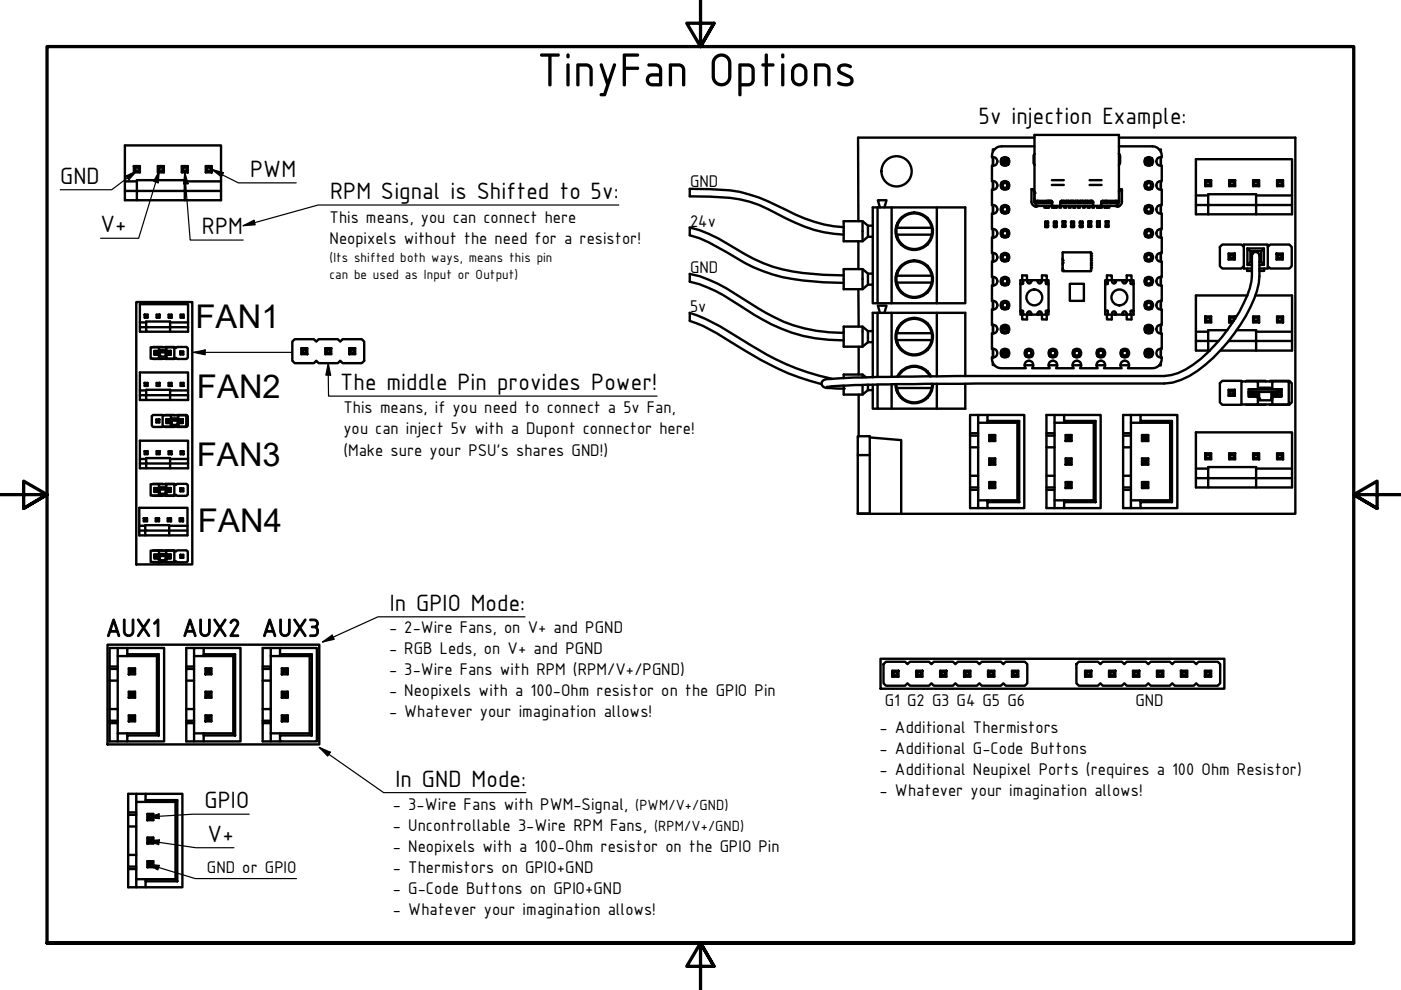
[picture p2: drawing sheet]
<svg xmlns="http://www.w3.org/2000/svg" width="297mm" height="210mm" viewBox="0 0 297 210" stroke-linecap="round" stroke-linejoin="round" font-family="sans-serif">
<defs><g id="words">
<text font-size="10.9" x="113.8" y="18.3">TinyFan Options</text>
<g font-size="6.9">
<text x="41.5" y="69.6">FAN1</text>
<text x="41.7" y="84.4">FAN2</text>
<text x="41.7" y="98.7">FAN3</text>
<text x="42" y="112.8">FAN4</text>
</g>
<g font-size="5.8">
<text x="22.4" y="135">AUX1</text>
<text x="38.6" y="135">AUX2</text>
<text x="55.5" y="135">AUX3</text>
</g>
<g font-size="5.4">
<text x="207.5" y="26.3">5v injection Example:</text>
<text x="12.8" y="39">GND</text>
<text x="53" y="37.5">PWM</text>
<text x="70" y="42.2">RPM Signal is Shifted to 5v:</text>
<text x="21.3" y="49.2">V+</text>
<text x="42.8" y="49.6">RPM</text>
<text x="72.1" y="82.7">The middle Pin provides Power!</text>
<text x="82.7" y="129.5">In GPIO Mode:</text>
<text x="83.9" y="166.8">In GND Mode:</text>
<text x="43.4" y="171.4">GPIO</text>
<text x="44" y="178.5">V+</text>
</g>
<g font-size="3.9">
<text x="146.3" y="39.7">GND</text>
<text x="69.8" y="47.3">This means, you can connect here</text>
<text x="69.8" y="51.7">Neopixels without the need for a resistor!</text>
<text x="146.3" y="48.1">24v</text>
<text x="146.3" y="57.9">GND</text>
<text x="146.3" y="66.2">5v</text>
<text x="72.8" y="87.7">This means, if you need to connect a 5v Fan,</text>
<text x="72.8" y="92.1">you can inject 5v with a Dupont connector here!</text>
<text x="72.8" y="96.6">(Make sure your PSU's shares GND!)</text>
<text x="82.5" y="134.3">- 2-Wire Fans, on V+ and PGND</text>
<text x="82.5" y="138.7">- RGB Leds, on V+ and PGND</text>
<text x="82.5" y="143.2">- 3-Wire Fans with RPM (RPM/V+/PGND)</text>
<text x="82.5" y="147.6">- Neopixels with a 100-Ohm resistor on the GPIO Pin</text>
<text x="187.6" y="149.6">G1 G2 G3 G4 G5 G6</text>
<text x="240.7" y="149.6">GND</text>
<text x="82.5" y="152.1">- Whatever your imagination allows!</text>
<text x="186.5" y="155.5">- Additional Thermistors</text>
<text x="186.5" y="159.9">- Additional G-Code Buttons</text>
<text x="186.5" y="164.4">- Additional Neupixel Ports (requires a 100 Ohm Resistor)</text>
<text x="83.3" y="171.8">- 3-Wire Fans with PWM-Signal,</text>
<text x="186.5" y="168.8">- Whatever your imagination allows!</text>
<text x="83.3" y="176.2">- Uncontrollable 3-Wire RPM Fans,</text>
<text x="43.9" y="185.2">GND or GPIO</text>
<text x="83.3" y="180.7">- Neopixels with a 100-Ohm resistor on the GPIO Pin</text>
<text x="83.3" y="185.1">- Thermistors on GPIO+GND</text>
<text x="83.3" y="189.6">- G-Code Buttons on GPIO+GND</text>
<text x="83.3" y="194.1">- Whatever your imagination allows!</text>
</g>
<g font-size="3.4">
<text x="134.7" y="171.8">(PWM/V+/GND)</text>
<text x="138.7" y="176.2">(RPM/V+/GND)</text>
</g>
<g font-size="3">
<text x="69.8" y="55.5">(Its shifted both ways, means this pin</text>
<text x="69.8" y="59.1">can be used as Input or Output)</text>
</g>
</g></defs>
<!-- layer: Bruchlinie (ISO) -->
<path d="M274.6 29.2v79.7h-92.7M146.2 58.1v1.6M146.2 40v1.6M146.2 48.2v1.7M28.9 64h11.9v55.7h-11.9zM146.2 66.3v1.7M22.8 136.7h44.9v21.1h-44.9zM186.7 139.7h72.9v6.3h-72.9z" fill="none" stroke="#000" stroke-width=".51"/>
<!-- layer: Sichtbar (ISO) -->
<g fill="none" stroke="#000" stroke-width=".51">
<path d="M26.5 38.5h2.5M28.4 35.2h1.3v1.3h-1.3zM28.4 35.2l.3 .3h.7M28.7 35.5v.7M29 38.2h10.2v2.3h-10.2zM29.4 36.2h-.7l-.3 .3M29.7 35.2l-.3 .3v.7l.3 .3M33.5 35.2h1.2v1.3h-1.2zM33.5 36.5l.3-.3h.7l.2 .3M33.5 35.2l.3 .3v.7M33.8 35.5h.7M34.7 35.2l-.2 .3v.7"/>
<path d="M38.5 35.2h1.3v1.3h-1.3zM38.5 35.2l.4 .3v.7l-.4 .3M38.9 36.2h.7l.2 .3M39.2 38.5h7.7M39.6 35.5v.7M39.8 35.2l-.2 .3h-.7M43.6 35.2h1.3v1.3h-1.3zM43.6 36.5l.3-.3h.7l.3 .3M43.6 35.2l.3 .3v.7M44.6 35.5v.7M44.9 35.2l-.3 .3h-.7M210.5 33.3v1.9"/>
<path d="M210.5 38.4v1.8M210.6 33.3v1.9M210.6 38.4v1.8M210.8 31.7h-.3v.5M211.5 34.1v.2M211.5 39.2v.2M212.4 33.6h1.3v1.3h-1.3zM212.4 38.6h1.3v1.4h-1.3zM212.4 33.6l.2 .2M212.4 38.6l.2 .2M212.4 33.6a.92 .92 0 0 0 0 1.3 .92 .92 0 0 0 1.3 0M212.4 33.6a.92 .92 0 0 1 1.3 0l-.1 .2h-1v.9h1v-.9"/>
<path d="M212.6 34.7l-.2 .2M212.6 39.8l-.2 .2M213.6 34.7l.1 .2M213.6 39.8l.1 .2M213.7 38.7a.92 .92 0 0 0-1.3 0 .92 .92 0 0 0 0 1.3 .92 .92 0 0 0 1.3 0M213.7 38.7a.92 .92 0 0 1 0 1.3M213.7 33.6a.92 .92 0 0 1 0 1.3M213.7 38.6l-.1 .2h-1v1h1v-1M219.1 33v1.6M219.2 34.6l.2 .4M219.3 31h-7a2.09 2.09 0 0 0-2 2.4 .89 .89 0 0 1 1.2 .8 .89 .89 0 0 1-1.2 .9v3.4a.89 .89 0 0 1 1.2 .8 .89 .89 0 0 1-1.2 .9v3.3a.89 .89 0 0 1 1.2 .9 .89 .89 0 0 1-1.2 .8v3.4a.89 .89 0 0 1 1.2 .9 .89 .89 0 0 1-1.2 .8v3.4a.89 .89 0 0 1 1.2 .9 .89 .89 0 0 1-1.2 .8v3.4a.89 .89 0 0 1 1.2 .8 .89 .89 0 0 1-1.2 .9v3.4a.89 .89 0 0 1 1.2 .8 .89 .89 0 0 1-1.2 .9v3.3a.89 .89 0 0 1 1.2 .9 .89 .89 0 0 1-1.2 .8v3.4a.89 .89 0 0 1 1.2 .9 .89 .89 0 0 1-1.2 .8 2.04 2.04 0 0 0 2 2.4h5.2a.93 .93 0 0 1 0-1.3 .93 .93 0 0 1 1.3 0 .93 .93 0 0 1 0 1.3h3.8a.93 .93 0 0 1 0-1.3 .93 .93 0 0 1 1.3 0 .93 .93 0 0 1 0 1.3h3.7a.93 .93 0 0 1 .1-1.3 .93 .93 0 0 1 1.3 0 .93 .93 0 0 1 0 1.3h3.7a.93 .93 0 0 1 0-1.3 .93 .93 0 0 1 1.4 0 .93 .93 0 0 1 0 1.3h3.7a.93 .93 0 0 1 0-1.3 .93 .93 0 0 1 1.3 0 .93 .93 0 0 1 0 1.3h5.2a2 2 0 0 0 2-2.4 .89 .89 0 0 1-1.1-.8 .89 .89 0 0 1 1.1-.9v-3.4a.89 .89 0 0 1-1.1-.8 .89 .89 0 0 1 1.1-.9v-3.3a.89 .89 0 0 1-1.1-.9 .89 .89 0 0 1 1.1-.8v-3.4a.89 .89 0 0 1-1.1-.9 .89 .89 0 0 1 1.1-.8v-3.4a.89 .89 0 0 1-1.1-.8 .89 .89 0 0 1 1.1-.9v-3.4a.89 .89 0 0 1-1.1-.8 .89 .89 0 0 1 1.1-.9v-3.4a.89 .89 0 0 1-1.1-.8 .89 .89 0 0 1 1.1-.9v-3.3a.89 .89 0 0 1-1.1-.9 .89 .89 0 0 1 1.1-.8v-3.4a.89 .89 0 0 1-1.1-.9 .89 .89 0 0 1 1.1-.8 2.04 2.04 0 0 0-2-2.4h-7.1M219.3 29.2h-37.4l.1 17.7"/>
<path d="M219.4 32.6l-.2 .4M223 38.2h2.6M223 39.2h2.6M231 38.2h2.6M231 39.2h2.6M237.2 32.6l.2 .4M237.2 29.2h37.4M237.4 34.6l-.2 .4M237.5 33v1.6M242.9 33.6h1.3v1.3h-1.3zM242.9 38.6h1.3v1.4h-1.3zM242.9 33.6l.2 .2"/>
<path d="M242.9 38.6l.2 .2M242.9 33.6a.92 .92 0 0 0 0 1.3 .92 .92 0 0 0 1.3 0 .92 .92 0 0 0 0-1.3M242.9 33.6a.92 .92 0 0 1 1.3 0M243.1 34.7l-.2 .2M243.1 39.8l-.2 .2M244 34.7l.2 .2M244 39.8l.2 .2M244.2 33.6l-.2 .2h-.9v.9h.9v-.9M244.2 38.6l-.2 .2h-.9v1h.9v-1M245.2 34.1v.2M245.2 39.2v.2M245.8 31.7h.3v.5"/>
<path d="M246.1 33.3v1.9M246.1 38.4v1.8M255.5 38.2h1.3v1.3h-1.3zM255.5 38.2l.3 .3h.7M255.8 38.5v.7M256.5 39.2h-.7l-.3 .3M256.8 38.2l-.3 .3v.7l.3 .3M260.6 38.2h1.3v1.3h-1.3zM260.6 39.5l.3-.3h.7l.3 .3M260.6 38.2l.3 .3v.7M260.9 38.5h.7M261.9 38.2l-.3 .3v.7"/>
<path d="M265.7 38.2h1.3v1.3h-1.3zM265.7 38.2l.2 .3v.7l-.2 .3M265.9 39.2h.7l.4 .3M266.6 38.5v.7M267 38.2l-.4 .3h-.7M270.8 38.2h1.2v1.3h-1.2zM270.8 39.5l.2-.3h.7l.3 .3M270.8 38.2l.2 .3v.7M271.7 38.5v.7M272 38.2l-.3 .3h-.7M26.5 40.5h2.5v2h10.2v-2h7.7M29 42.5h-2.5v-11.7h20.4v11.7h-7.7"/>
<path d="M146.2 40l4.3 .1a32.6 32.6 0 0 1 16.3 4.4 29.6 29.6 0 0 0 12.1 3.7M146.2 41.6l4.3 .1a26.2 26.2 0 0 1 12.4 2.7 45.2 45.2 0 0 0 11.8 4.8l4.2 .6M146.2 48.2a26.5 26.5 0 0 1 8 3.5 34.4 34.4 0 0 0 16 6.2l4.4 .4 4.3 .1M146.2 49.9l2.1 .6 2 .9 3.8 2.1a34.6 34.6 0 0 0 16.1 6l4.4 .4 4.3 .1M146.2 58.1a26.4 26.4 0 0 1 7.8 3 62.1 62.1 0 0 0 14.3 7.9 34.6 34.6 0 0 0 10.6 1.6M146.2 59.7a29.2 29.2 0 0 1 10.4 4.9 39 39 0 0 0 16.2 7.1l6.1 .5M182 51.2v5.9M182.9 46.9v4.3M182.9 57.1v4.2M184 58v2.4M184 47.9v2.3M184 50.2h1"/>
<path d="M185 58h-1l-1.1-.9h-4v4.2h4l1.1-.9M185 47.9h-1l-1.1-1h-4v4.3h4l1.1-1M186.1 44v20.3h12.5v-20.3M186.6 44l-.5-1.5h1.9l-.5 1.5M189 44v20.3M190.1 47.9h.1M190.1 58h.1M190.1 50.2h.1M190.1 49.8h7.5M190.1 48.3h7.5M190.1 59.9h7.5M190.1 58.5h7.5"/>
<path d="M190.1 58.5v1.4M190.1 58.5a3.8 3.8 0 0 1 5.8-2.5 3.8 3.8 0 0 1 0 6.3 3.8 3.8 0 0 1-5.8-2.4M190.2 47.3v.5M190.2 50.3v.5M190.2 57.4v.5M191 51.9h.3M191 46.2h.3M191 56.4h.3M196.4 51.9h.3M196.4 46.2h.3M196.4 56.4h.3M210.5 43.5v1.8"/>
<path d="M210.5 48.5v1.9M210.5 53.6v1.9M210.5 58.7v1.9M210.6 43.5v1.8M210.6 48.5v1.9M210.6 53.6v1.9M210.6 58.7v1.9M211.5 44.3v.2M211.5 49.4v.2M211.5 54.5v.1M211.5 59.5v.2M212.4 43.7h1.3v1.4h-1.3z"/>
<path d="M212.4 48.8h1.3v1.3h-1.3zM212.4 53.9h1.3v1.3h-1.3zM212.4 59h1.3v1.3h-1.3zM212.4 43.7l.2 .2M212.4 48.8l.2 .2M212.4 53.9l.2 .2M212.4 59l.2 .2M212.4 55.2a.92 .92 0 0 0 1.3 0M212.6 44.9l-.2 .2M212.6 49.9l-.2 .2M212.6 55l-.2 .2M213.6 44.9l.1 .2"/>
<path d="M213.6 49.9l.1 .2M213.6 55l.1 .2M213.7 48.8a.92 .92 0 0 0-1.3 0 .92 .92 0 0 0 0 1.3 .92 .92 0 0 0 1.3 0M213.7 53.9a.92 .92 0 0 0-1.3 0 .92 .92 0 0 0 0 1.3M213.7 43.7a.92 .92 0 0 0-1.3 0 .92 .92 0 0 0 0 1.3 .92 .92 0 0 0 1.3 0M213.7 48.8a.92 .92 0 0 1 0 1.3M213.7 53.9a.92 .92 0 0 1 0 1.3M213.7 43.7a.92 .92 0 0 1 0 1.3M213.7 43.7l-.1 .2h-1v1h1v-1M213.7 48.8l-.1 .2h-1v.9h1v-.9M213.7 53.9l-.1 .2h-1v.9h1v-.9M213.7 59l-.1 .2h-1v.9h1v-.9"/>
<path d="M216.7 59.4v-1h1v1M216.9 59.4h-.6v.7l.2 .1M217.8 59.7a.41 .41 0 0 0 .4 .4 .41 .41 0 0 0 .4-.4M217.8 59.7v-.3h-.9v.7M217.8 59.4h.8M218.4 59.4v.2h.2M218.6 59.7v-.3h1.4v.3M218.7 42.8v-2.7h.3l.3 .6v2.1M218.7 42.8a.84 .84 0 0 0 .9 .9M219.3 43.6l.3 .2 .4-.1M219.3 42.2v.1M219.3 42.8l.1 .1"/>
<path d="M219.4 40.6l-.1 .1M219.6 43l-.3-.3 .1-.1h3.4v.4M219.6 43.1v.6h3.2M219.6 43h.4M219.6 43v.1M220 59.7a.41 .41 0 0 0 .4 .4 .41 .41 0 0 0 .5-.4M220 59.4h.8M220.2 42.8v.3M220.2 59.4v.2h-.2M220.8 59.7v-.3h.9v.7M220.9 59.4v-1h1v1M221.1 43v.1"/>
<path d="M221.4 43.7v.3h.5v-.3M221.6 48.1h.1M221.7 48.2h.5M221.7 59.4h.6v.7l-.2 .1M221.9 43.7v.3h.5v-.3M222.1 47.9h-.5h.6M222.2 47v.2M222.2 48.1h.1M222.2 47.3h-.6v.8M222.2 47h-.6v.3h.5M222.2 42.6v.4M222.2 47.3v.8"/>
<path d="M222.3 47.2l-.1 .1M222.4 42.6v.4M222.6 42.6v.4M222.8 42.6l.3 .2M222.9 42.6l.2 .2M222.9 42.8v.2M223 43.7v.3h.5v-.3M223.1 43h-2.7l-.4-.4v.5M223.1 42.8v.9h-.3M223.1 42.8l-.1 .3h-3.4M223.5 47.9h.5M223.5 47.3v.8"/>
<path d="M223.5 47.3h.5v.8M223.5 47.9h.1M223.5 47v.3M223.5 43.7v.3h.5v-.3M223.5 47h.5M223.5 48.2h.5M223.5 47.3h.5M224 47v.3M224 48.1h.1M224.6 43.7v.3h.4v-.3M224.8 43h7M224.8 43.1h7"/>
<path d="M224.8 43.7h12.4M225 43l.1-.4-.3 .2v.9h-2M225.1 42.6h6.4v.4M225.2 42.6v.4M225.2 48.1h.1M225.3 46.9h-.1M225.3 54.8v.4M225.3 53.6v3.8M225.3 56.7v.5M225.3 55.7v.5M225.3 47.8h.6M225.3 47.8v.2"/>
<path d="M225.3 53.5h.1M225.4 53.5h5.9M225.4 57.5h5.9M225.4 42.6v.4M225.6 42.6v.4M225.6 43.7v.3h.4v-.3M225.8 46.9h.1M225.9 46.9v.3h-.6v.6M225.9 46.9h-.6v.3M225.9 47.2v.8M225.9 48.1h-.6M226.1 42.6v.2h-.5"/>
<path d="M226.1 42.8v.2M226.2 42.6v.4M226.4 42.6v.4M226.6 43.7v.3h.4v-.3M226.6 42.6v.4M227.1 47v.3M227.1 42.6v.4M227.1 47.9v.2M227.1 48.1h.1M227.1 47.3h.6v.8M227.1 47h.6v.3h-.5M227.1 47.9h.6h-.5"/>
<path d="M227.1 48.2h.5M227.1 47.3v.6M227.2 47h-.1M227.2 42.6v.4M227.4 42.6v.4M227.5 42.6v.4M227.6 43.7v.3h.4v-.3M227.7 48.1h.1M228 42.6v.2h-.5M228 42.8v.2M228.2 42.6v.4M228.4 42.6v.4"/>
<path d="M228.5 42.6v.4M228.6 43.7v.3h.4v-.3M228.9 47v.3M228.9 47.9v.2M228.9 47.9h.1M229 47.3h.5M229 47.9h.5l.1 .2M229 47.3h.5v.6h-.5zM229 47h.5M229 48.2h.5M229 48.1h.1M229 47h.1"/>
<path d="M229 42.6v.2h-.5M229 42.8v.2M229.2 42.6v.4M229.4 42.6v.4M229.5 47h.1M229.5 48.1h.1M229.6 47l-.1 .3M229.6 42.6v.4M229.6 43.7v.3h.4v-.3M230.1 42.6v.4M230.2 42.6v.4M230.4 42.6v.4"/>
<path d="M230.6 42.6v.4M230.6 43.7v.3h.4v-.3M230.8 48.1h.5M230.8 47.8h.5M230.8 47.2v-.3h.5v.3h-.5v.6M230.8 47.8v.2M230.8 46.9h.1M231.1 42.6v.2h-.5M231.1 42.8v.2M231.2 42.6v.4M231.3 57.4h-.1M231.3 56.7v.5"/>
<path d="M231.3 47.2v.8M231.3 53.6v3.8M231.4 46.9h.1M231.4 48.1h.1M231.4 42.6v.4M231.5 42.6l.3 .2M231.6 43.7v.3h.4v-.3M231.8 42.8v.9M232.6 47.8h.6M232.6 43.7v.3h.5v-.3v.3h.5v-.3M232.6 48.1h.6M232.6 47.8v.2"/>
<path d="M232.6 48.1h.1M232.6 46.9h.1M233.1 46.9h.1M233.2 48.1h-.1M233.2 46.9v.3h-.6v.6M233.2 46.9h-.6v.3M233.2 47.2v.8M233.5 42.8l.1 .3h3.4l.2-.1v-.3l-.3 .3v.7M233.5 42.8v.9h.3M233.5 43h.1M233.5 42.8h.1M233.5 42.8l.3-.2-.1 .4"/>
<path d="M233.6 42.6v.4h2.6l.4-.4 .1 .5M233.8 42.6h3.4v.1v-14.1h-17.9v14.4l.3 .1M234.2 43.7v.3h.5v-.3v.3h.5v-.3M234.3 42.6v.4M234.4 48.1h.1M234.4 46.9h.1M234.4 47.8h.6M234.4 42.6v.4M234.4 47.8v.2M234.4 48.1h.6M234.7 59.4v-1h1v1M234.9 59.4h.9v.3"/>
<path d="M235 46.9h.1M235 48.1h.1M235 46.9v.3h-.6v.6M235 46.9h-.6v.3M235 47.2v.8M235.5 43v.1M235.8 59.7a.41 .41 0 0 0 .4 .4 .41 .41 0 0 0 .4-.4M235.8 59.4h.8M236.4 59.4v.2h.2M236.5 42.7v.4M236.7 43h.2M237.2 40.6h.1"/>
<path d="M237.2 40.9h.1M237.2 42.8v.1M237.3 42.2l-.1 .1M237.3 42.8v-2.1l.3-.6h.3v2.7M237.4 43.6l-.4 .2-.4-.1M237.9 42.8a.92 .92 0 0 1-.7 .9M238 59.7a.41 .41 0 0 0 .4 .4 .41 .41 0 0 0 .4-.4M238 59.4h.8M238 59.4h-1.4v.3M238 59.4v.3M238.2 59.4v.2h-.2M238.8 59.7v-.3h.9v.7"/>
<path d="M238.9 59.4v-1h1v1M239.7 59.4h.6v.7h-.2v.1M242.9 43.7h1.3v1.4h-1.3zM242.9 48.8h1.3v1.3h-1.3zM242.9 53.9h1.3v1.3h-1.3zM242.9 59h1.3v1.3h-1.3zM242.9 43.7l.2 .2M242.9 48.8l.2 .2M242.9 53.9l.2 .2M242.9 59l.2 .2M242.9 55.2a.92 .92 0 0 1 0-1.3 .92 .92 0 0 1 1.3 0 .92 .92 0 0 1 0 1.3M242.9 55.2a.92 .92 0 0 0 1.3 0"/>
<path d="M243.1 44.9l-.2 .2M243.1 49.9l-.2 .2M243.1 55l-.2 .2M244 44.9l.2 .2M244 49.9l.2 .2M244 55l.2 .2M244.2 43.7l-.2 .2h-.9v1h.9v-1M244.2 48.8l-.2 .2h-.9v.9h.9v-.9M244.2 53.9l-.2 .2h-.9v.9h.9v-.9M244.2 59l-.2 .2h-.9v.9h.9v-.9M245.2 44.3v.2M245.2 49.4v.2"/>
<path d="M245.2 54.5v.1M245.2 59.5v.2M246.1 43.5v1.8M246.1 48.5v1.9M246.1 53.6v1.9M246.1 58.7v1.9M253.6 43.5h2.6v1.9h10.1v-1.9h7.6M253.6 41.4h2.6M256.2 45.4h-2.6v-11.6h20.3v11.6h-7.6M256.2 41.2h10.1v2.3h-10.1zM260.5 53.8h1.3v1.2h-1.3zM260.5 53.8l.4 .3h.6"/>
<path d="M260.9 54.1v.6l-.4 .3M260.9 54.7h.6l.3 .3M261.5 54.1v.6M261.8 53.8l-.3 .3M263.7 52.4l-.5-.5h-4.1l-.5 .5v4l.5 .5h4.1l.5-.5M264.4 56.9v.5h1M264.5 52.7h3.5v3.5h-1M264.5 52.7v3.5h.9M264.5 52.7l.6 .5M265.1 55.5l-.6 .7M265.4 56.9h-1.7v-5h5.1v5h-1.8M265.4 54.3a17.6 17.6 0 0 1-2.6 11.8 35.2 35.2 0 0 1-11.4 12.2 13 13 0 0 1-8.4 1.4h-19.8a973.3 973.3 0 0 0-46.5 .6l-1.2 .1a.98 .98 0 0 0-1.1 .4 .98 .98 0 0 0 .1 1.2l.9 .3 3.5 .1"/>
<path d="M265.4 54.2a.79 .79 0 0 1 .8-.8 .79 .79 0 0 1 .8 .8M265.6 53.8h.1M266.3 41.4h7.6M267 54.3a19.2 19.2 0 0 1-2.8 12.7 36.3 36.3 0 0 1-12 12.7 12.9 12.9 0 0 1-8.4 1.6h-33.7a714.9 714.9 0 0 0-33.6 .6l-1.2 .1M267 55.5h.4M267.4 53.2h-2.3v2.3h.3M267.4 53.2v2.3M267.4 55.5l.6 .7M268 52.7l-.6 .5M268 56.9v.5h-1M268.8 52.4l.5-.5h4.1l.5 .5v4l-.5 .5h-4.1l-.5-.5M270.6 53.8h1.4v1.2h-1.4z"/>
<path d="M270.6 53.8l.4 .3v.6l-.4 .3M271 54.7h.7l.3 .3M271 54.1h.7M272 53.8l-.3 .3v.6M29.7 69.4h1.3v.9h5.1v-.9h3.8M29.7 68.4h1.3M30.7 66.7h.6v.6h-.6zM30.7 66.7l.1 .2h.3M30.8 66.9v.3M31 70.3h-1.3v-5.8h10.2v5.8h-3.8M31 68.2h5.1v1.2h-5.1zM31.1 67.2l-.4 .1"/>
<path d="M31.3 66.7l-.2 .2v.3l.2 .1M31.9 73.6h1.8v.8h-1v.8h1v.8h-1.8zM32.4 76h2.1M32.4 73.6h2.1M32.7 74.9l.1 .3M32.7 74.7h3.3M32.7 74.5h3.5M32.7 74.8h.2M32.8 75l.2-.3v.5M33.1 74.5v.2M33.1 74.7v.5h.7v-.5M33.2 66.7h.6v.6h-.6z"/>
<path d="M33.2 67.3l.1-.1 .5 .1M33.2 66.7l.1 .5M33.3 75.2h.1M33.3 74.7l-.2 .5M33.3 75h.4l.1 .2M33.3 66.9h.4M33.5 75.2h.1M33.7 74.7v.3M33.7 75.2h.1M33.7 75.6h1.5M33.7 76h1.5M33.7 73.6h1.5"/>
<path d="M33.7 74.4h1.5M33.8 74.3h1.4M33.8 74.7v.7h-.1h.1M33.8 66.7l-.1 .2v.3M34.9 73.6h2.1l.3 .2 .2-.2h2.1l.2 .2v2.1l-.2 .2h-2.1l-.2-.2-.3 .2-2.1-.1M35.1 74.7v.7h.1h-.1M35.2 74.3h.1M35.2 73.6h1.8v2.4h-1.8v-.8h1v-.8h-1zM35.3 74.8l.1 .3M35.3 74.8v.4M35.3 74.8h.3M35.4 74.7l-.1 .1"/>
<path d="M35.4 75.1v.1M35.4 75.1l.1 .1M35.6 74.8l-.2 .3M35.7 74.7v.5h.5M35.7 74.7l-.1 .1M35.7 74.7v.5M35.8 66.7h.6v.6h-.6zM35.8 66.7l.1 .2-.1 .4M35.9 74.5v.5l-.2 .2M35.9 67.2l.5 .1M35.9 75h.3M36 74.6h.2"/>
<path d="M36 75.2h.1M36.1 74.5h.1M36.1 68.4h3.8M36.2 74.6v.4M36.2 66.9v.3M36.2 75h.1M36.4 66.7l-.2 .2h-.3M38.2 74.5h.7v.7h-.7zM38.2 74.5l.2 .1v.4l-.2 .2M38.3 66.7h.6v.6h-.6zM38.3 67.3l.1-.1 .5 .1M38.3 66.7l.1 .5"/>
<path d="M38.4 75h.3l.2 .2M38.4 74.6h.3M38.7 66.9v.3M38.9 74.5l-.2 .5M38.9 66.7l-.2 .2h-.3M62 72.4l.5-.5h4l.6 .5 .5-.5h4l.5 .5 .5-.5h4.1l.5 .5v4.1l-.5 .5h-4.1l-.5-.5-.5 .5h-4l-.5-.5-.6 .5h-4l-.5-.5zM63.9 73.8h1.3v1.3h-1.3zM63.9 73.8l.3 .3h.6M64.2 74.1v.7l-.3 .3M64.2 74.8h.6M65.2 73.8l-.4 .3v.7l.4 .3M69 73.8h1.2v1.3h-1.2z"/>
<path d="M69 73.8l.3 .3M69.3 74.1v.7l-.3 .3M69.3 74.8h.6l.3 .3M69.3 74.1h.6M70.2 73.8l-.3 .3v.7M74 73.8h1.3v1.3h-1.3zM74 73.8l.4 .3h.6M74.4 74.8h.6l.3 .3M74.4 74.8l-.4 .3M74.4 74.1v.7M75.3 73.8l-.3 .3v.7M146.2 68a29.7 29.7 0 0 1 8.6 4.4 68 68 0 0 0 16.9 8.3l2.5 .7"/>
<path d="M146.2 66.3a37 37 0 0 1 9.6 4.8 68.9 68.9 0 0 0 13 7l4.9 1.6 2.6 .6M182 61.3l.1 8M182.1 73.5v5.9M182.9 69.3v4.2M182.9 79.4v.6M183.6 80l-.7-.6h-4v.8M184 70.2v2.4M184 70.2l-1.1-.9h-4v4.2h4l1.1-.9h1M184 60.4h1M184 70.2h1M186.1 64.3h-1.1v-20.3h19.7v20.3h-6.1M186.1 66.3v13.6"/>
<path d="M186.6 66.3l-.5-1.5h1.9l-.5 1.5M189 66.3v13.6M190.1 60.4h.1M190.1 72.6h.1M190.1 70.2h.1M190.1 72.1h7.5M190.1 70.6h7.5M190.1 70.7v1.4M190.1 70.7a3.8 3.8 0 0 1 5.8-2.5 3.8 3.8 0 0 1 0 6.3 3.8 3.8 0 0 1-5.8-2.4M190.2 79.8v.1a4 4 0 0 1 3.6-2.3 4 4 0 0 1 3.6 2.2M190.2 60.4v.5M190.2 69.6v.5"/>
<path d="M190.2 72.6v.5M191 62h.3M191 74.2h.3M191 68.6h.3M191 78.7h.3M196.4 62h.3M196.4 74.2h.3M196.4 68.6h.3M196.4 78.7h.3M197.2 79.8a3.8 3.8 0 0 0-3.4-2 3.8 3.8 0 0 0-3.4 2.1M198.6 66.3v13.5M204.7 79.7v-13.4h-19.7v13.7"/>
<path d="M210.5 76.9v.5h.3M210.5 63.8v1.8M210.5 68.9v1.8M210.5 73.9v1.9M210.6 63.8v1.8M210.6 68.9v1.8M210.6 73.9v1.9M211.5 64.6v.2M211.5 69.7v.2M212.4 64h1.3v1.4h-1.3zM212.4 69.1h1.3v1.4h-1.3zM212.4 74.2h1.3v1.3h-1.3z"/>
<path d="M212.4 74.2l.2 .2v.9h1v-.9h-1M212.4 64l.2 .2M212.4 69.1l.2 .2M212.4 64.1a.92 .92 0 0 0 0 1.3 .92 .92 0 0 0 1.3 0M212.4 64.1a.96 .96 0 0 1 1.3-.1l-.1 .2h-1v1h1v-1M212.6 75.3l-.2 .2M212.6 60.1l-.2 .2M212.6 65.2l-.2 .2M212.6 70.3l-.2 .2M213.6 60.1l.1 .2M213.6 65.2l.1 .2M213.6 70.3l.1 .2"/>
<path d="M213.6 75.3l.1 .2M213.7 74.2a.92 .92 0 0 0-1.3 0 .92 .92 0 0 0 0 1.3 .92 .92 0 0 0 1.3 0M213.7 69.1a.92 .92 0 0 0-1.3 0 .92 .92 0 0 0 0 1.3 .92 .92 0 0 0 1.3 0M213.7 74.2a.92 .92 0 0 1 0 1.3M213.7 69.1a.92 .92 0 0 1 0 1.3M213.7 64.1a.92 .92 0 0 1 0 1.3M213.7 69.1l-.1 .2h-1v1h1v-1M213.7 74.2l-.1 .2M216.3 60.2v5.8M216.3 65.9h.5M216.3 60.2h.5M216.3 60.1v.1"/>
<path d="M216.5 65.9l-.2 .1v.7h.6M216.7 66.7v1h1v-1M216.8 65.9l.1 .8h.9v-.3a.41 .41 0 0 1 .4-.4 .41 .41 0 0 1 .4 .4v.3M216.9 60.1l-.1 .1M217.2 77.4h1.9M217.5 74.2h1.3v1.3h-1.3zM217.5 75.5a.92 .92 0 0 0 1.3 0M217.5 74.2a.92 .92 0 0 1 1.3 0M217.7 74.4h.9v.9h-.9v-.9l-.2-.2a.96 .96 0 0 0 0 1.3l.2-.2M217.8 66.7h.8M218.1 76.5h.1M218.6 66.5h-.2v.2"/>
<path d="M218.6 75.3l.2 .2M218.8 74.2a.92 .92 0 0 1 0 1.3M218.8 74.2l-.2 .2M220 66.7h.8M220 66.5h.2v.2M220.8 66.4v.3h.9M220.9 66.4a.41 .41 0 0 0-.5-.4 .41 .41 0 0 0-.4 .4v.3h-1.4M220.9 66.7v1h1v-1M221.7 60.1l.1 .1M221.8 60.2h.5M222.3 60.1v5.8h-.5l-.1 .8h.6v-.7l-.2-.1M222.3 65.9v.1"/>
<path d="M222.3 77.4h1.9M222.6 74.2h1.3v1.3h-1.3zM222.6 74.2l.2 .2v.9h.9v-.9h-.9M222.6 74.2a.92 .92 0 0 0 0 1.3M222.6 75.5a.92 .92 0 0 0 1.3 0M222.6 74.2a.92 .92 0 0 1 1.3 0M222.8 75.3l-.2 .2M223.1 76.5h.2M223.7 75.3l.2 .2M223.9 74.2a.92 .92 0 0 1 0 1.3M223.9 74.2l-.2 .2M226.8 60.2h3v3.6h-3z"/>
<path d="M227.4 77.4h1.8M227.6 74.2h1.4v1.3h-1.4zM227.6 74.2l.2 .2v.9h1v-.9h-1M227.7 74.2a.92 .92 0 0 0 0 1.3M227.7 75.5a.92 .92 0 0 0 1.3 0M227.7 74.2a.92 .92 0 0 1 1.3 0M227.8 75.3l-.2 .2M228.2 76.5h.2M228.8 75.3l.2 .2M229 74.2a.92 .92 0 0 1 0 1.3M229 74.2l-.2 .2M232.5 77.4h1.8"/>
<path d="M232.7 74.2h1.4v1.3h-1.4zM232.7 74.2l.2 .2v.9h1v-.9h-1M232.7 74.2a.92 .92 0 0 0 0 1.3M232.7 75.5a.92 .92 0 0 0 1.3 0M232.7 74.2a.92 .92 0 0 1 1.3 0M232.9 75.3l-.2 .2M233.3 76.5h.2M234 74.2a.92 .92 0 0 1 0 1.3l-.1-.2M234.1 74.2l-.2 .2M234.3 65.9h.6v.8h.9v-.3M234.3 60.1v.1M234.5 65.9l-.2 .1v.7h.6"/>
<path d="M234.7 66.7v1h1v-1M234.8 60.2h-.5v5.8M234.9 60.1v-.7h-.6v.7l.2 .1M234.9 60.1l-.1 .1M235.8 66.7h.8M236.6 66.5h-.2v.2M237.6 77.4h1.8M237.8 74.2h1.3v1.3h-1.3zM237.8 74.2l.2 .2v.9h1v-.9h-1M237.8 74.2a.92 .92 0 0 0 0 1.3M237.8 74.2a.92 .92 0 0 1 1.3 0 .92 .92 0 0 1 0 1.3 .92 .92 0 0 1-1.3 0M238 66.5h.2v.2"/>
<path d="M238 66.7h.8M238 75.3l-.2 .2M238.4 76.5h.2M238.9 66.7v1h1v-1M239 75.3l.1 .2M239.1 74.2l-.1 .2M239.7 60.1l.1 .1M239.8 65.9l-.1 .8h-.9a.5 .5 0 0 0-.4-.7l-.3 .2-.1 .5h-1.4a.5 .5 0 0 0-.4-.7l-.2 .1-.2 .3M239.8 65.9h.5M239.8 60.2h.5M240.1 65.9v.1h.2v.7h-.6M240.3 60.1v5.8"/>
<path d="M240.3 65.9v.1M242.9 64h1.3v1.4h-1.3zM242.9 69.1h1.3v1.4h-1.3zM242.9 74.2h1.3v1.3h-1.3zM242.9 74.2l.2 .2v.9h.9v-.9h-.9M242.9 64l.2 .2M242.9 69.1l.2 .2M242.9 64.1a.92 .92 0 0 0 0 1.3 .92 .92 0 0 0 1.3 0 .92 .92 0 0 0 0-1.3M242.9 64.1a.92 .92 0 0 1 1.3 0M243.1 60.1l-.2 .2M243.1 65.2l-.2 .2M243.1 70.3l-.2 .2"/>
<path d="M243.1 75.3l-.2 .2M244 60.1l.2 .2M244 65.2l.2 .2M244 70.3l.2 .2M244 75.3l.2 .2M244.2 64l-.2 .2h-.9v1h.9v-1M244.2 69.1l-.2 .2h-.9v1h.9v-1M244.2 74.2l-.2 .2M245.2 64.6v.2M245.2 69.7v.2M246.1 76.9v.5h-.4M246.1 63.8v1.8"/>
<path d="M246.1 68.9v1.8M246.1 73.9v1.9M253.6 70.3h2.6M253.6 72.3h4.8M255.5 67.1h1.3v1.3h-1.3zM255.5 67.1l.3 .2h.7M255.8 67.3v.7M256.5 68h-.7l-.3 .4M256.8 67.1l-.3 .2v.7l.3 .4M260.2 70h-4v4.3M260.6 67.1l.3 .2v.7M260.6 68.4h.8"/>
<path d="M260.9 67.3h.7M261.9 67.1h-1.3v1.3M261.9 67.1l-.3 .2v.7h-.7l-.3 .4M261.9 67.1v.5M262.2 70h4.1v2.3h-5.8M264.5 62.6h-10.9v11.7h2.9M265.7 67.1h1.3v1.3h-1.3zM265.7 67.1l.2 .2v.7l-.2 .4M265.9 68h.7l.4 .4M266.2 62.6h7.7v11.7h-15.1M266.3 70.3h7.6M266.6 67.3v.7"/>
<path d="M267 67.1l-.4 .2h-.7M270.8 67.1h1.2v1.3h-1.2zM270.8 68.4l.2-.4h.7l.3 .4M270.8 67.1l.2 .2v.7M271.7 67.3v.7M272 67.1l-.3 .2h-.7M273.9 72.3h-7.6v2M29.7 83.8h1.3v1h5.1v-1h3.8M29.7 98.3h1.3v1h5.1v-1h3.8M29.7 82.8h1.3M29.7 97.3h1.3M30.7 81.2h.6v.6h-.6z"/>
<path d="M30.7 81.2l.4 .1M30.7 95.7h.6v.6h-.6zM30.7 95.7l.1 .2h.3M30.8 81.3v.3M30.8 95.9v.3M31 84.8h-1.3v-5.8h10.2v5.8h-3.8M31 82.6h5.1v1.2h-5.1zM31 99.3h-1.3v-5.9h10.2v5.9h-3.8M31 97.1h5.1v1.2h-5.1zM31.1 81.6h-.3l-.1 .2M31.1 96.2l-.4 .1M31.3 81.2l-.2 .1v.3l.2 .2"/>
<path d="M31.3 95.7l-.2 .2v.3l.2 .1M33.1 88.9h.7v.7h-.7zM33.1 88.9l.2 .2h.4M33.2 81.2h.6v.6h-.6zM33.2 81.8l.1-.2h.4l.1 .2M33.2 81.2l.1 .4M33.2 95.7h.6v.6h-.6zM33.2 96.3l.1-.1 .5 .1M33.2 95.7l.1 .5M33.3 89.1v.3l-.2 .2M33.3 89.4l.5 .2M33.3 81.3h.4"/>
<path d="M33.3 95.9h.4M33.7 89.1v.3M33.8 88.9l-.1 .2M33.8 81.2l-.1 .1v.3M33.8 95.7l-.1 .2v.3M34.5 88h1.8v.9h-1.1v.8h1.1v.8h-1.8zM34.5 88h-2.1l-.2 .2v2.1l.2 .2h2.1M34.9 90.5h2.2M34.9 88h2.2M35.2 89.3l.1 .4M35.2 89.1h3.5M35.2 88.9h3.5"/>
<path d="M35.2 89.2h.2M35.3 89.4l.2-.2v.5M35.6 88.9v.3M35.7 89.2v.4h.6M35.8 81.2h.6v.6h-.6zM35.8 81.2l.1 .1-.1 .5M35.8 95.7h.6v.6h-.6zM35.8 95.7l.1 .2-.1 .4M35.8 89.6v.1M35.9 89.2v.2l-.2 .2M35.9 81.6h.3l.2 .2M35.9 96.2l.5 .1"/>
<path d="M35.9 89.4h.3M36 89.7v-.1l.1 .1M36.1 82.8h3.8M36.1 97.3h3.8M36.2 89.2l.1 .4M36.2 81.3v.3M36.2 89.6v.1M36.2 95.9v.3M36.3 90.1h1.5M36.3 90.5h1.5M36.3 88h1.5M36.3 88.9h1.5"/>
<path d="M36.3 88.7v.1M36.3 89.2v.4M36.3 88.8h1.4M36.4 89.2v.6l-.1 .1 .1-.1M36.4 81.2l-.5 .1M36.4 95.7l-.2 .2h-.3M37.5 88h2.1l.2 .2v2.1l-.2 .2h-2.1M37.7 89.2v.6l.1 .1-.1-.1M37.7 88.7h.1M37.8 88.7l-1.5 .1M37.8 88h1.7v2.5h-1.7v-.8h.9v-.8h-.9zM37.8 89.3l.2 .3"/>
<path d="M37.8 89.3v.4M37.8 89.2h.4M38 89.2l-.2 .1M38 89.6v.1M38.2 89.2l-.2 .4M38.2 89.2v.4h.5v.1M38.2 89.2v.5M38.3 81.2h.6v.6h-.6zM38.3 81.8l.1-.2h.3l.2 .2M38.3 81.2l.1 .4M38.3 95.7h.6v.6h-.6zM38.3 96.3l.1-.1 .5 .1"/>
<path d="M38.3 95.7l.1 .5M38.4 88.9v.5l-.2 .2M38.4 89.4l.3 .1M38.5 89.6v.1M38.6 88.9h.1M38.7 89.1v.3M38.7 81.3v.3M38.7 95.9v.3M38.9 81.2l-.5 .1M38.9 95.7l-.2 .2h-.3M178.9 81.8v1.9h4l1.1-1M181.9 96.5v-4h2.5v16.4"/>
<path d="M182.1 83.7v8.8M182.9 81.6v2.1M184 81.6v1.1M184 82.7h1M184.4 96.5h-2.5v12.4h2.5M184.4 92.7l6.7 .6v15.6M185 81.6v5h1.1M186.1 81.5v5.1h12.5M189 81.5v5.1M190.1 82.7h.1M190.1 82.3h7.5M190.2 82.8v.5"/>
<path d="M191 84.4h.3M196.4 84.4h.3M197.6 81.4a3.8 3.8 0 0 1-3.7 3.9 3.8 3.8 0 0 1-3.8-3.8M197.8 81.4a4 4 0 0 1-3.9 4.1 4 4 0 0 1-4-4M198.6 81.4v5.2M204.7 81.4v5.2h-6.1M205.7 91.9h1.7M205.7 94.8h1.7M205.7 92.4h1.7M207.4 88v19.7M207.4 89.6h2M209.4 88h7.8v19.7h-7.8v-1.2h6.7v-17.2h-6.7z"/>
<path d="M209.4 89.3v.3h6.3M209.4 88h-3.7v15.9M209.7 92.2h1.3v1.3h-1.3zM209.7 97.2h1.3v1.3h-1.3zM209.7 93.5l.4-.4h.5l.4 .4M209.7 92.2l.4 .4h.5M209.7 98.5l.4-.4h.5l.4 .4M209.7 97.2l.4 .4h.5M210.1 92.6v.5M210.1 97.6v.5M211 92.2l-.4 .4v.5M211 97.2l-.4 .4v.5"/>
<path d="M216.1 89.3l-.4 .3v16.5M221.9 91.9h1.7M221.9 94.8h1.7M221.9 92.4h1.7M223.6 88v19.7M223.6 89.6h2M225.6 88h7.8v19.7h-7.8v-1.2h6.7v-17.2h-6.7zM225.6 89.3v.3h6.3M225.6 88h-3.7v15.9M225.9 92.2h1.3v1.3h-1.3zM225.9 97.2h1.3v1.3h-1.3zM225.9 93.5l.5-.4h.4l.4 .4"/>
<path d="M225.9 92.2l.5 .4h.4M225.9 98.5l.5-.4h.4l.4 .4M225.9 97.2l.5 .4h.4M226.4 92.6v.5M226.4 97.6v.5M227.2 92.2l-.4 .4v.5M227.2 97.2l-.4 .4v.5M232.3 89.3l-.4 .3v16.5M238.1 91.9h1.7M238.1 94.8h1.7M238.1 92.4h1.7M239.8 88v19.7"/>
<path d="M239.8 89.6h2M241.8 88h7.8v19.7h-7.8v-1.2h6.7v-17.2h-6.7zM241.8 89.3v.3h6.3M241.8 88h-3.7v15.9M242.1 92.2h1.4v1.3h-1.4zM242.1 97.2h1.4v1.3h-1.4zM242.1 93.5l.5-.4h.4l.5 .4M242.1 92.2l.5 .4h.4M242.1 98.5l.5-.4h.4l.5 .4M242.1 97.2l.5 .4h.4M242.6 92.6v.5M242.6 97.6v.5"/>
<path d="M243.5 92.2l-.5 .4v.5M243.5 97.2l-.5 .4v.5M248.5 89.3l-.4 .3v16.5M253.6 99.3h2.6M255.5 96.1h1.3v1.3h-1.3zM255.5 96.1l.3 .3h.7M255.8 96.4v.7M256.2 99h10.1v2.4h-10.1zM256.5 97.1h-.7l-.3 .3M256.8 96.1l-.3 .3v.7l.3 .3M260.5 82.6h1.3v1.3h-1.3zM260.5 82.6l.4 .4h.6"/>
<path d="M260.6 96.1h1.3v1.3h-1.3zM260.6 97.4l.3-.3h.7l.3 .3M260.6 96.1l.3 .3v.7M260.9 83v.6l-.4 .3M260.9 83.6h.6l.3 .3M260.9 96.4h.7M261.5 83v.6M261.8 82.6l-.3 .4M261.9 96.1l-.3 .3v.7M263.2 80.9h3.5v1.6h-2v1.6h2v1.7h-3.5zM263.3 80.9l-.1-.2h-4.1l-.5 .6v4l.5 .5h4.2M264.1 85.8h4.3"/>
<path d="M264.1 80.9l.1-.2h4.1l.1 .2M264.7 83.4l.1 .7M264.7 83l6.6 .1M264.7 82.5h7M264.7 83.2h.3M265.2 83.1l-.4 .4M265.2 83.1v1M265.4 82.6v.5M265.6 83.1v.8h1.3M265.7 96.1h1.3v1.3h-1.3zM265.7 96.1l.2 .3v.7l-.2 .3M265.8 83.9v.2"/>
<path d="M265.9 97.1h.7l.4 .3M265.9 83.1v.5l-.3 .3M265.9 83.6h.7M266.2 84.1l.1-.2v.2M266.3 99.3h7.6M266.6 83.1v.5l.3 .3M266.6 83.9v.2M266.6 96.4v.7M266.7 82.3l.6-.1 2.4 .1M266.7 82.5h3M266.7 84.9h3M266.7 85.8h3"/>
<path d="M266.7 80.9h3M266.8 82.3l.1 .1M266.9 82.4h2.7M266.9 83.1v.8M267 83.1v1.4h-.3h.3M267 96.1l-.4 .3h-.7M269.2 80.9l.1-.2h4.1l.5 .6v4l-.5 .5h-4.2M269.6 83.1v1.4h.1h-.1M269.6 82.3v.2l.1-.2M269.7 80.9h3.5v4.9h-3.5v-1.7h2v-1.6h-2zM269.8 83.2l.3 .3 .1 .4M269.8 83.2v.9"/>
<path d="M269.9 83.2h.6M270.1 83.1l-.3 .1M270.2 83.9v.2M270.2 83.9l.1 .2M270.5 83.2l-.3 .7M270.6 83.1v.8h1.1M270.6 83.1l-.1 .1M270.6 83.1v1M270.8 96.1h1.2v1.3h-1.2zM270.8 97.4l.2-.3h.7l.3 .3M270.8 96.1l.2 .3v.7M271 82.6v1l-.4 .3"/>
<path d="M271 83.6h.7v.1M271.3 83.9v.2M271.3 83h.4M271.5 82.6h.2M271.7 83.9v.2M271.7 82.9v.7M271.7 96.4v.7M272 96.1l-.3 .3h-.7M29.5 112.5h1.3v1h5.1v-1h3.9M29.5 111.5h1.3M30.5 109.9h.7v.6h-.7zM30.5 109.9l.5 .1"/>
<path d="M30.7 110v.3M30.8 113.5h-1.3v-5.8h10.3v5.8h-3.9M30.8 111.4h5.1v1.1h-5.1zM31 110.3h-.3l-.2 .2M31.2 109.9l-.2 .1v.3l.2 .2M31.9 102.7h1.8v.8h-1v.8h1v.8h-1.8zM31.9 116.7h1.8v.9h-1v.8h1v.8h-1.8zM32.4 105.1h2.1M32.4 102.7h2.1M32.4 119.2h2.1M32.4 116.7h2.1M32.7 103.9l.1 .4"/>
<path d="M32.7 103.7h3.5M32.7 103.5h3.5M32.7 118l.1 .4M32.7 117.8h3.5M32.7 117.6h3.5M32.7 103.8h.2M32.7 117.9h.2M32.8 104l.2-.2v.5M32.8 118.1l.2-.2v.5M33 109.9h.7v.6h-.7zM33 110.5l.2-.2h.3l.2 .2M33 109.9l.2 .1v.3"/>
<path d="M33.1 103.5v.3M33.1 117.6v.3M33.1 103.8v.4h.7v-.4M33.1 117.9v.4h.7v-.4M33.2 110h.3M33.3 104.2v.1M33.3 118.3v.1M33.3 103.8v.2l-.2 .2M33.3 104l.5 .2M33.3 117.9v.2l-.2 .2M33.3 118.1l.5 .2M33.5 104.3v-.1v.1"/>
<path d="M33.5 118.4v-.1v.1M33.7 103.8v.2M33.7 104.2v.1M33.7 117.9v.2M33.7 118.3v.1M33.7 109.9l-.2 .1v.3M33.7 104.7h1.5M33.7 105.1h1.5M33.7 102.7h1.5M33.7 118.8h1.5M33.7 119.2h1.5M33.7 116.7h1.5"/>
<path d="M33.7 103.5h1.5M33.7 117.6h1.5M33.8 103.3v.1M33.8 117.4v.1M33.8 103.4h1.3M33.8 117.5h1.3M33.8 103.8v.6l-.1 .1 .1-.1M33.8 117.9v.6l-.1 .1 .1-.1M34.9 102.7l2.1-.1 .3 .2 .2-.2h2.1l.2 .2v2.1l-.2 .2h-2.1l-.2-.2-.3 .2h-2.1M34.9 116.7h2.1l.3 .2 .2-.2h2.1l.2 .2v2.1l-.2 .2h-2.1l-.2-.2-.3 .2h-2.1M35.1 103.8v.6l.1 .1-.1-.1M35.1 117.9v.6l.1 .1-.1-.1"/>
<path d="M35.2 117.4h.1M35.2 103.3l-.1 .2zM35.2 103.3l-1.4 .1M35.2 102.7h1.8v2.4h-1.8v-.8h1v-.8h-1zM35.2 117.4l-1.4 .1M35.2 116.7h1.8v2.5h-1.8v-.8h1v-.8h-1zM35.3 103.9l.1 .3M35.3 118l.1 .3M35.3 103.9v.4M35.3 118v.4M35.3 103.8h.4M35.3 117.9h.4"/>
<path d="M35.4 103.8l-.1 .1M35.4 117.9l-.1 .1M35.4 104.2v.1M35.4 118.3v.1M35.4 104.2l.1 .1M35.4 118.3l.1 .1M35.6 109.9h.7v.6h-.7zM35.6 109.9l.2 .1v.3l-.2 .2M35.6 103.8l-.2 .4M35.6 117.9l-.2 .4M35.7 103.8v.4h.5v.1M35.7 117.9v.4h.5v.1"/>
<path d="M35.7 103.8v.5M35.7 117.9v.5M35.8 110.3h.3l.2 .2M35.9 103.5v.5l-.2 .2M35.9 117.6v.5l-.2 .2M35.9 104h.3M35.9 118.1h.3M35.9 111.5h3.9M36 104.2v.1M36 118.3v.1M36.1 103.5h.1M36.1 117.6h.1"/>
<path d="M36.1 110v.3M36.2 103.7v.3M36.2 117.8v.3M36.2 104v.1M36.2 118.1v.1M36.3 109.9l-.5 .1M38.1 109.9h.7v.6h-.7zM38.1 110.5l.2-.2h.3l.2 .2M38.1 109.9l.2 .1v.3M38.2 103.5h.7v.7h-.7zM38.2 103.5l.2 .2v.3l-.2 .2M38.2 117.6h.7v.7h-.7z"/>
<path d="M38.2 117.6l.2 .2v.3l-.2 .2M38.4 104l.5 .2M38.4 118.1l.5 .2M38.4 103.7h.3M38.4 117.8h.3M38.6 110v.3M38.8 109.9l-.5 .1M38.9 103.5l-.2 .5M38.9 117.6l-.2 .5M181.9 108.9h.1M205.7 103.3h1.7M205.7 100.9h1.7"/>
<path d="M207.4 103.9h-1.7v3.8h3.7M207.4 106.1h2M209.4 106.1h6.3l.4 .4M209.4 106.1v.4M209.7 102.2h1.3v1.3h-1.3zM209.7 103.5l.4-.4h.5l.4 .4M209.7 102.2l.4 .4h.5M210.1 102.6v.5M211 102.2l-.4 .4v.5M221.9 103.3h1.7M221.9 100.9h1.7M223.6 103.9h-1.7v3.8h3.7"/>
<path d="M223.6 106.1h2M225.6 106.1h6.3l.4 .4M225.6 106.1v.4M225.9 102.2h1.3v1.3h-1.3zM225.9 103.5l.5-.4h.4l.4 .4M225.9 102.2l.5 .4h.4M226.4 102.6v.5M227.2 102.2l-.4 .4v.5M238.1 103.3h1.7M238.1 100.9h1.7M239.8 103.9h-1.7v3.8h3.7M239.8 106.1h2"/>
<path d="M241.8 106.1h6.3l.4 .4M241.8 106.1v.4M242.1 102.2h1.4v1.3h-1.4zM242.1 103.5l.5-.4h.4l.5 .4M242.1 102.2l.5 .4h.4M242.6 102.6v.5M243.5 102.2l-.5 .4v.5M253.6 101.4h2.6v1.9h10.1v-1.9h7.6M256.2 103.3h-2.6v-11.6h20.3v11.6h-7.6M25 137.4v19.8M25 139.1h2M27 137.4h7.8v19.8h-7.8v-1.3h6.7v-17.2h-6.7z"/>
<path d="M27 138.7v.4h6.3M27 137.4h-3.8v15.9M33.7 138.7l-.4 .4v16.4M41.1 137.4v19.8M41.1 139.1h2.1M43.2 137.4h7.8v19.8h-7.8v-1.3h6.6v-17.2h-6.6zM43.2 138.7v.4h6.3M43.2 137.4h-3.7v15.9M49.8 138.7l-.3 .4v16.4M57.4 137.4v19.8M57.4 139.1h2M59.4 137.4h7.8v19.8h-7.8v-1.3h6.7v-17.2h-6.7z"/>
<path d="M59.4 138.7v.4h6.3M59.4 137.4h-3.7v15.9M66.1 138.7l-.4 .4v16.4M23.2 141.3h1.8M23.2 152.8h1.8M23.2 150.3h1.8M23.2 144.3h1.8M23.2 141.8h1.8M25 153.3h-1.8v3.9h3.8M25 155.5h2M27 155.5h6.3l.4 .4M27 155.5v.4"/>
<path d="M27.3 151.7h1.3v1.2h-1.3zM27.3 141.7h1.3v1.3h-1.3zM27.3 146.7h1.3v1.2h-1.3zM27.3 152.9l.4-.3h.5l.4 .3M27.3 151.7l.4 .4h.5M27.3 143l.4-.5h.5l.4 .5M27.3 141.7l.4 .4h.5M27.3 147.9l.4-.4h.5l.4 .4M27.3 146.7l.4 .4h.5M27.7 142.1v.4M27.7 147.1v.4M27.7 152.1v.5"/>
<path d="M28.6 151.7l-.4 .4v.5M28.6 141.7l-.4 .4v.4M28.6 146.7l-.4 .4v.4M39.5 141.3h1.6M39.5 152.8h1.6M39.5 150.3h1.6M39.5 144.3h1.6M39.5 141.8h1.6M41.1 153.3h-1.6v3.9h3.7M41.1 155.5h2.1M43.2 155.5h6.3l.3 .4M43.2 155.5v.4"/>
<path d="M43.6 151.7h1.2v1.2h-1.2zM43.6 141.7h1.2v1.3h-1.2zM43.6 146.7h1.2v1.2h-1.2zM43.6 152.9l.3-.3h.5l.4 .3M43.6 151.7l.3 .4h.5M43.6 143l.3-.5h.5l.4 .5M43.6 141.7l.3 .4h.5M43.6 147.9l.3-.4h.5l.4 .4M43.6 146.7l.3 .4h.5M43.9 142.1v.4M43.9 147.1v.4M43.9 152.1v.5"/>
<path d="M44.8 151.7l-.4 .4v.5M44.8 141.7l-.4 .4v.4M44.8 146.7l-.4 .4v.4M55.7 141.3h1.7M55.7 152.8h1.7M55.7 150.3h1.7M55.7 144.3h1.7M55.7 141.8h1.7M57.4 153.3h-1.7v3.9h3.7M57.4 155.5h2M59.4 155.5h6.3l.4 .4M59.4 155.5v.4"/>
<path d="M59.8 151.7h1.2v1.2h-1.2zM59.8 141.7h1.2v1.3h-1.2zM59.8 146.7h1.2v1.2h-1.2zM59.8 152.9l.3-.3h.5l.4 .3M59.8 151.7l.3 .4h.5M59.8 143l.3-.5h.5l.4 .5M59.8 141.7l.3 .4h.5M59.8 147.9l.3-.4h.5l.4 .4M59.8 146.7l.3 .4h.5M60.1 142.1v.4M60.1 147.1v.4M60.1 152.1v.5"/>
<path d="M61 151.7l-.4 .4v.5M61 141.7l-.4 .4v.4M61 146.7l-.4 .4v.4M187.8 140.3h4.1l.5 .5 .5-.5h4.1l.5 .5 .5-.5h4.1l.5 .5 .5-.5h4l.5 .5 .6-.5h4l.5 .5 .5-.5h4.1l.5 .5v4.1l-.5 .5h-4.1l-.5-.5-.5 .5h-4l-.6-.5-.5 .5h-4l-.5-.5-.5 .5h-4.1l-.5-.5-.5 .5h-4.1l-.5-.5-.5 .5h-4.1l-.5-.5v-4.1zM189.2 142.2h1.3v1.3h-1.3zM189.2 142.2l.3 .3h.7M189.5 142.5v.7l-.3 .3M189.5 143.2h.7l.3 .3M190.2 142.5v.7M190.5 142.2l-.3 .3M194.2 142.2h1.4v1.3h-1.4zM194.2 142.2l.4 .3h.7"/>
<path d="M194.6 142.5v.7l-.4 .3M194.6 143.2h.7l.3 .3M195.3 142.5v.7M195.6 142.2l-.3 .3M199.3 142.2h1.4v1.3h-1.4zM199.3 142.2l.3 .3h.7M199.6 142.5v.7l-.3 .3M199.6 143.2h.7l.4 .3M200.3 142.5v.7M200.7 142.2l-.4 .3M204.4 142.2h1.3v1.3h-1.3zM204.4 142.2l.3 .3h.7"/>
<path d="M204.7 142.5v.7l-.3 .3M204.7 143.2h.7M205.4 143.2l.3 .3M205.7 142.2l-.3 .3v.7M209.5 142.2h1.3v1.3h-1.3zM209.5 142.2l.3 .3v.7l-.3 .3M209.8 143.2h.7l.3 .3M209.8 142.5h.7M210.8 142.2l-.3 .3v.7M214.6 142.2h1.3v1.3h-1.3zM214.6 142.2l.3 .3h.7M214.9 142.5v.7l-.3 .3"/>
<path d="M214.9 143.2h.7M215.6 143.2l.3 .3M215.9 142.2l-.3 .3v.7M228.7 140.3h4.1l.5 .5 .5-.5h4.1l.5 .5 .5-.5h4.1l.5 .5 .5-.5h4l.5 .5 .5-.5h4.1l.5 .5 .5-.5h4.1l.5 .5v4.1l-.5 .5h-4.1l-.5-.5-.5 .5h-4.1l-.5-.5-.5 .5h-4l-.5-.5-.5 .5h-4.1l-.5-.5-.5 .5h-4.1l-.5-.5-.5 .5h-4.1l-.5-.5v-4.1zM230.1 142.2h1.3v1.3h-1.3zM230.1 142.2l.3 .3h.7M230.4 142.5v.7l-.3 .3M230.4 143.2h.7l.3 .3M231.1 142.5v.7M231.4 142.2l-.3 .3M235.1 142.2h1.4v1.3h-1.4zM235.1 142.2l.4 .3h.7"/>
<path d="M235.5 142.5v.7l-.4 .3M235.5 143.2h.7l.3 .3M236.2 142.5v.7M236.5 142.2l-.3 .3M240.2 142.2h1.4v1.3h-1.4zM240.2 142.2l.3 .3h.7M240.5 142.5v.7l-.3 .3M240.5 143.2h.7l.4 .3M241.2 142.5v.7M241.6 142.2l-.4 .3M245.3 142.2h1.3v1.3h-1.3zM245.3 142.2l.3 .3h.7"/>
<path d="M245.6 142.5v.7l-.3 .3M245.6 143.2h.7M246.3 143.2l.3 .3M246.6 142.2l-.3 .3v.7M250.4 142.2h1.3v1.3h-1.3zM250.4 142.2l.3 .3v.7l-.3 .3M250.7 143.2h.7l.3 .3M250.7 142.5h.7M251.7 142.2l-.3 .3v.7M255.5 142.2h1.3v1.3h-1.3zM255.5 142.2l.3 .3h.7M255.8 142.5v.7l-.3 .3"/>
<path d="M255.8 143.2h.7M256.5 143.2l.3 .3M256.8 142.2l-.3 .3v.7M27.2 172.2h1.7M27.2 175.2h1.7M27.2 172.8h1.7M28.9 168.3v19.8M28.9 170h2M30.9 168.3h7.8v19.8h-7.8v-1.2h6.7v-17.3h-6.7zM30.9 169.6v.4h6.3M30.9 168.3h-3.7v15.9M31.2 172.6h1.3v1.3h-1.3z"/>
<path d="M31.2 177.6h1.3v1.3h-1.3zM31.2 173.9l.4-.4h.5l.4 .4M31.2 172.6l.4 .4h.5M31.2 178.9l.4-.4h.5l.4 .4M31.2 177.6l.4 .4h.5M31.6 173v.5M31.6 178v.5M32.5 172.6l-.4 .4v.5M32.5 177.6l-.4 .4v.5M37.6 169.6l-.4 .4v16.4M27.2 183.7h1.7M27.2 181.3h1.7"/>
<path d="M28.9 184.2h-1.7v3.9h3.7M28.9 186.4h2M30.9 186.4h6.3l.4 .5M30.9 186.4v.5M31.2 182.6h1.3v1.3h-1.3zM31.2 183.9l.4-.4h.5l.4 .4M31.2 182.6l.4 .4h.5M31.6 183v.5M32.5 182.6l-.4 .4v.5"/>
<circle cx="190.1" cy="36.3" r="3.2"/>
<circle cx="213.1" cy="34.2" r=".1"/>
<circle cx="243.6" cy="39.3" r=".92"/>
<circle cx="243.6" cy="34.2" r=".1"/>
<circle cx="193.8" cy="49" r="4"/>
<circle cx="193.8" cy="59.2" r="4"/>
<circle cx="193.8" cy="49" r="3.8"/>
<circle cx="213.1" cy="59.6" r=".92"/>
<circle cx="243.6" cy="44.4" r=".92"/>
<circle cx="243.6" cy="49.5" r=".92"/>
<circle cx="243.6" cy="59.6" r=".92"/>
<circle cx="193.8" cy="71.4" r="4"/>
<circle cx="213.1" cy="74.9" r=".1"/>
<circle cx="213.1" cy="69.8" r=".1"/>
<circle cx="219.3" cy="63.1" r="1.68"/>
<circle cx="237.3" cy="63.1" r="1.68"/>
<circle cx="243.6" cy="69.8" r=".92"/>
<circle cx="243.6" cy="74.9" r=".92"/>
<circle cx="243.6" cy="74.9" r=".1"/>
<circle cx="243.6" cy="69.8" r=".1"/>
</g>
<g fill="#000">
<circle cx="219.3" cy="42.7" r=".25"/>
<circle cx="219.3" cy="40.9" r=".25"/>
<circle cx="225.3" cy="57.2" r=".25"/>
<circle cx="225.3" cy="55.7" r=".25"/>
<circle cx="225.3" cy="55.2" r=".25"/>
<circle cx="231.3" cy="54.3" r=".25"/>
<circle cx="231.3" cy="56.7" r=".25"/>
<circle cx="231.3" cy="56.2" r=".25"/>
<circle cx="231.3" cy="54.8" r=".25"/>
<circle cx="231.3" cy="53.8" r=".25"/>
<circle cx="231.3" cy="55.7" r=".25"/>
<circle cx="231.3" cy="55.2" r=".25"/>
<circle cx="33.8" cy="75.4" r=".25"/>
<circle cx="35.1" cy="75.4" r=".25"/>
<circle cx="178.9" cy="82.4" r=".25"/>
<circle cx="267" cy="84.5" r=".25"/>
<circle cx="269.6" cy="84.5" r=".25"/>
</g>
<!-- layer: Rahmen (ISO) -->
<path d="M148.5 -.1v10l-2.9-5h5.8l-2.9 5 2.9-5M0 104.9h10l-5-2.9v5.8l5-2.9-5 2.9M297 104.9h-10l5-2.9v5.8l-5-2.9 5 2.9M10 199.9v-190h277v190h-277h277M151.4 204.9l-2.9-5 2.9 5h-5.8l2.9-5v10" fill="none" stroke="#000" stroke-width=".7"/>
<!-- layer: Symbol (ISO) -->
<g fill="none" stroke="#000" stroke-width=".25">
<path d="M26.7 37.3l2.3-1.1-1.7 1.9zM29 36.2l-5.3 4h-10.9M33.8 36.2l-.3 2.6-.9-.3zM33.8 36.2l-4.4 14.3h-8.1M39.2 36.5l.7 2.5h-1zM39.2 36.5l1.1 14.4h11.3M44.9 35.9l2.5 .7-.5 .9zM44.9 35.9l5.6 2.9h12.3M51.6 47.9l2.2-1.2 .3 1zM131.2 43.5h-63.8l-15.8 4.4M41 74.7l2.5-.5v1zM41 74.7h21"/>
<path d="M69.6 77l.5 2.5h-1zM69.6 77l.1 7h69.6M68.4 136.1l2-1.4 .5 .8zM111.3 130.8h-31.2l-11.7 5.3M67.7 158.5l2.3 1-.5 .8zM67.7 158.5l13.6 9.6h30.2M31.2 178.2l2.6-.1-.1 1zM31.2 178.2l10.3 1.5h8.1M31.2 173.3l2.5-.7 .1 1zM52.8 172.6a164.5 164.5 0 0 0-21.6 .7M31.2 183.2l2.6 .3-.3 .9zM31.2 183.2l10.2 3.1h21.5"/>
</g>
<g fill="#000">
<path d="M26.7 37.3l2.3-1.1-1.7 1.9z" fill-rule="evenodd"/>
<path d="M33.8 36.2l-.3 2.6-.9-.3z" fill-rule="evenodd"/>
<path d="M39.2 36.5l.7 2.5h-1z" fill-rule="evenodd"/>
<path d="M44.9 35.9l2.5 .7-.5 .9z" fill-rule="evenodd"/>
<path d="M51.6 47.9l2.2-1.2 .3 1z" fill-rule="evenodd"/>
<path d="M41 74.7l2.5-.5v1z" fill-rule="evenodd"/>
<path d="M69.6 77l.5 2.5h-1z" fill-rule="evenodd"/>
<path d="M68.4 136.1l2-1.4 .5 .8z" fill-rule="evenodd"/>
<path d="M67.7 158.5l2.3 1-.5 .8z" fill-rule="evenodd"/>
<path d="M31.2 173.3l2.5-.7 .1 1z" fill-rule="evenodd"/>
<path d="M31.2 178.2l2.6-.1-.1 1z" fill-rule="evenodd"/>
<path d="M31.2 183.2l2.6 .3-.3 .9z" fill-rule="evenodd"/>
</g>
<use href="#words"/>
</svg>
